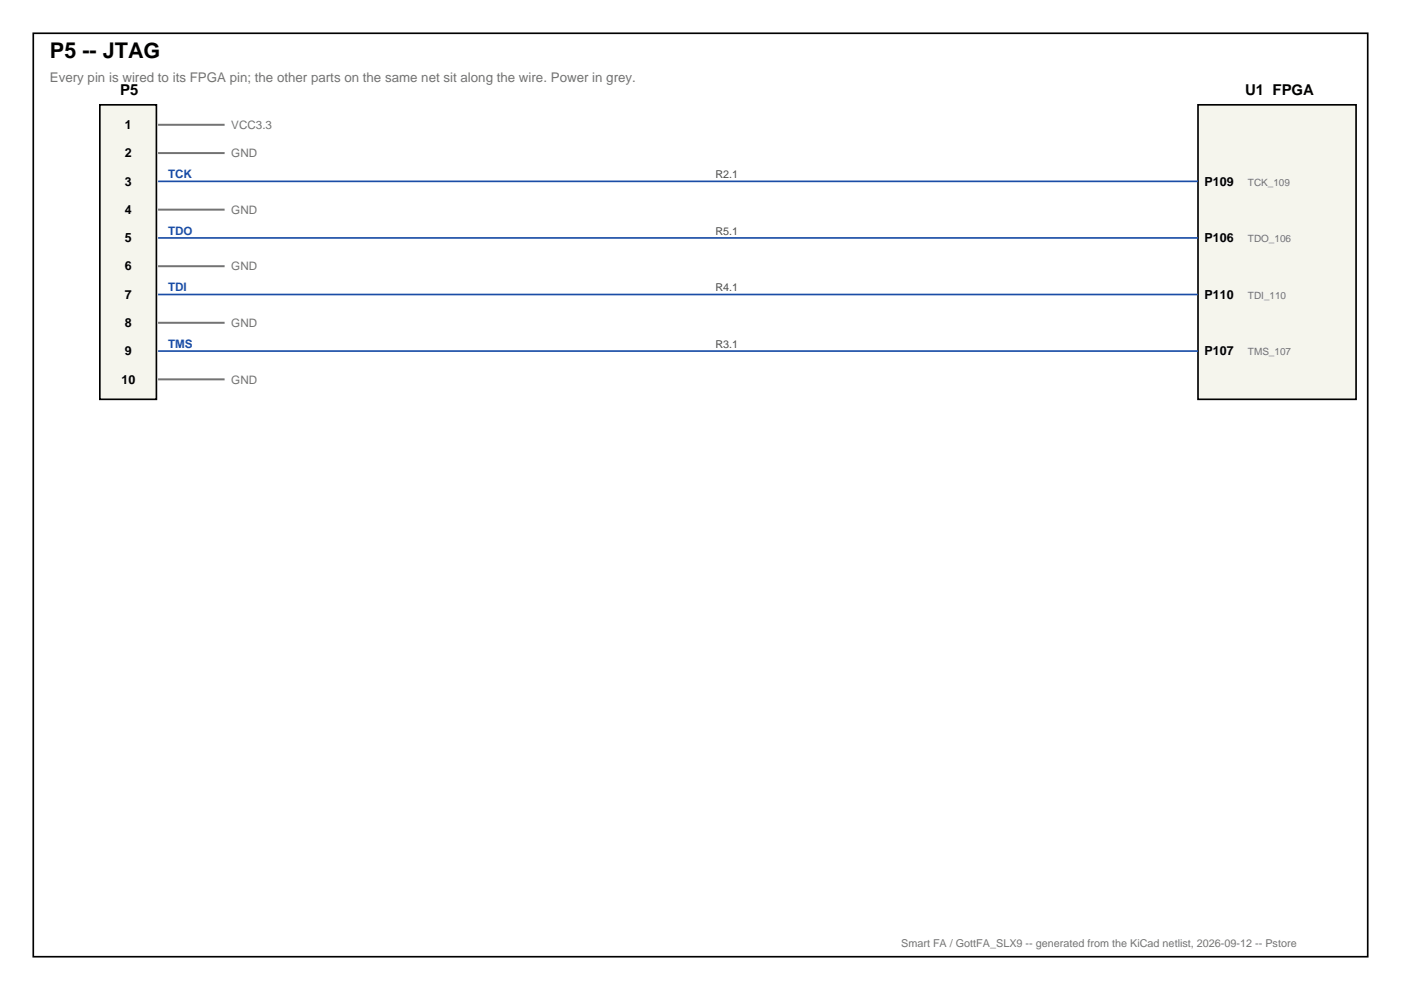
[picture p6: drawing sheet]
<svg xmlns="http://www.w3.org/2000/svg" width="297mm" height="210mm" viewBox="0 0 297 210" stroke-linecap="round" stroke-linejoin="round" font-family="sans-serif">
<defs><g id="words">
<text font-size="4.6" x="10.6" y="12.3">P5 -- JTAG</text>
<g font-size="3.2">
<text x="25.5" y="20.1">P5</text>
<text x="264" y="20.1">U1 FPGA</text>
</g>
<text font-size="2.8" fill="#737373" x="10.6" y="17.3">Every pin is wired to its FPGA pin; the other parts on the same net sit along the wire. Power in grey.</text>
<g font-size="2.6">
<text x="26.5" y="27.3">1</text>
<text x="26.5" y="33.3">2</text>
<text x="26.5" y="39.3">3</text>
<text x="255.4" y="39.3">P109</text>
<text x="26.5" y="45.3">4</text>
<text x="26.5" y="51.3">5</text>
<text x="255.4" y="51.3">P106</text>
<text x="26.5" y="57.3">6</text>
<text x="26.5" y="63.3">7</text>
<text x="255.4" y="63.3">P110</text>
<text x="26.5" y="69.3">8</text>
<text x="26.5" y="75.3">9</text>
<text x="255.4" y="75.3">P107</text>
<text x="25.8" y="81.3">10</text>
</g>
<g font-size="2.5" fill="#737373">
<text x="49" y="27.3">VCC3.3</text>
<text x="49" y="33.3">GND</text>
<text x="49" y="45.3">GND</text>
<text x="49" y="57.3">GND</text>
<text x="49" y="69.3">GND</text>
<text x="49" y="81.3">GND</text>
</g>
<g font-size="2.5" fill="#1a4da6">
<text x="35.6" y="37.7">TCK</text>
<text x="35.6" y="49.7">TDO</text>
<text x="35.6" y="61.7">TDI</text>
<text x="35.6" y="73.7">TMS</text>
</g>
<g font-size="2.3" fill="#4d4d4d">
<text x="151.7" y="37.7">R2.1</text>
<text x="151.7" y="49.7">R5.1</text>
<text x="151.7" y="61.7">R4.1</text>
<text x="151.7" y="73.7">R3.1</text>
</g>
<text font-size="2.3" fill="#737373" x="191.1" y="200.7">Smart FA / GottFA_SLX9 -- generated from the KiCad netlist, 2026-09-12 -- Pstore</text>
<g font-size="2.1" fill="#737373">
<text x="264.6" y="39.3">TCK_109</text>
<text x="264.6" y="51.3">TDO_106</text>
<text x="264.6" y="63.3">TDI_110</text>
<text x="264.6" y="75.3">TMS_107</text>
</g>
</g></defs>
<path d="M7.1 7.1h282.9v195.7h-282.9z" fill="none" stroke="#000" stroke-width=".35"/>
<path d="M21.2 22.2h12v62.5h-12z" fill="#f5f5ed"/>
<path d="M21.2 22.2h12v62.5h-12z" fill="none" stroke="#000" stroke-width=".35"/>
<path d="M254 22.2h33.5v62.5h-33.5z" fill="#f5f5ed"/>
<path d="M254 22.2h33.5v62.5h-33.5z" fill="none" stroke="#000" stroke-width=".35"/>
<path d="M33.5 26.5h14.1M33.5 32.5h14.1M33.5 44.5h14.1M33.5 56.4h14.1M33.5 68.4h14.1M33.5 80.4h14.1" fill="none" stroke="#737373" stroke-width=".42"/>
<path d="M33.5 38.5h220.5M33.5 50.4h220.5M33.5 62.4h220.5M33.5 74.4h220.5" fill="none" stroke="#1a4da6" stroke-width=".35"/>
<use href="#words"/>
</svg>
